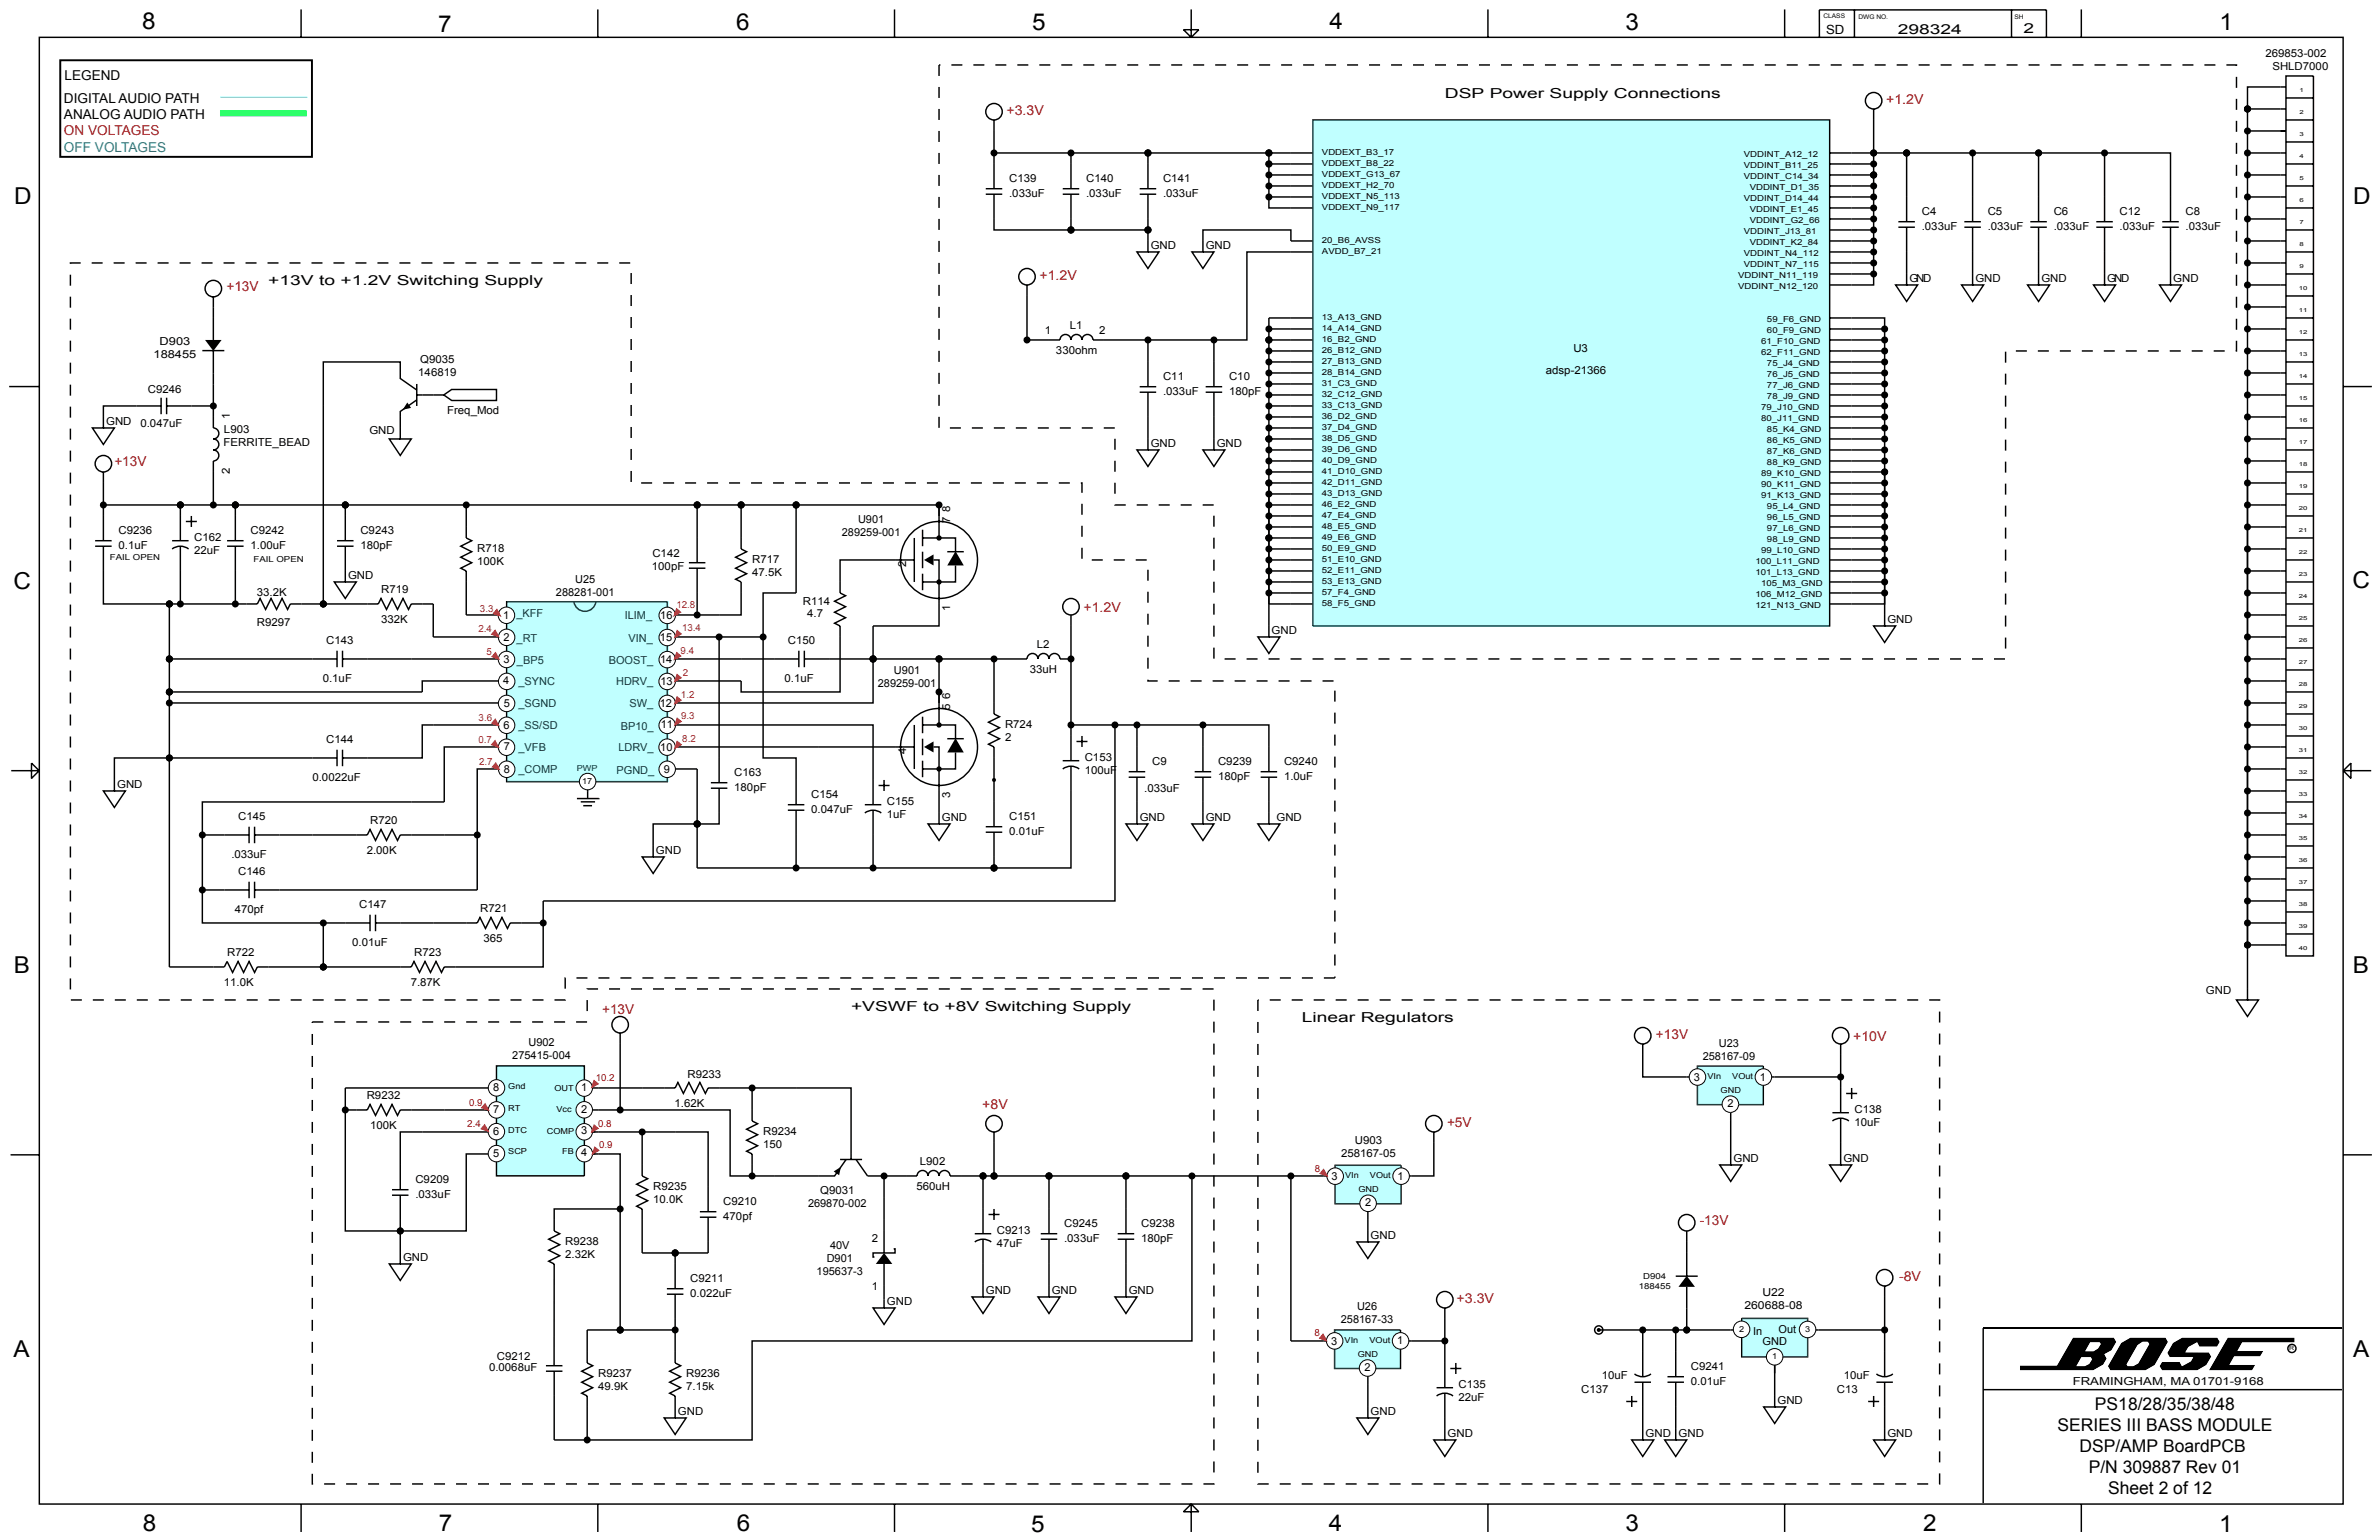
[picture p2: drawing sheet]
<svg xmlns="http://www.w3.org/2000/svg" width="432mm" height="279mm" viewBox="0 0 432 279" stroke-linecap="round" stroke-linejoin="round" font-family="sans-serif">
<defs><g id="words">
<g font-size="4.2">
<text x="25.8" y="5.3">8</text>
<text x="79.5" y="5.8">7</text>
<text x="133.6" y="5.4">6</text>
<text x="187.4" y="5.5">5</text>
<text x="241.3" y="5.3">4</text>
<text x="295" y="5.4">3</text>
<text x="402.9" y="5.5">1</text>
<text x="2.6" y="37">D</text>
<text x="427.1" y="37.1">D</text>
<text x="2.4" y="106.9">C</text>
<text x="427" y="106.8">C</text>
<text x="2.5" y="176.6">B</text>
<text x="427.1" y="176.6">B</text>
<text x="2.4" y="246.1">A</text>
<text x="427.1" y="246.1">A</text>
<text x="25.9" y="277.8">8</text>
<text x="79.7" y="277.7">7</text>
<text x="133.7" y="277.8">6</text>
<text x="187.1" y="277.9">5</text>
<text x="241.2" y="277.8">4</text>
<text x="295.1" y="277.7">3</text>
<text x="349.1" y="277.8">2</text>
<text x="402.8" y="277.9">1</text>
</g>
<g font-size="3.2">
<text x="380.3" y="255.9">PS18/28/35/38/48</text>
<text x="373.5" y="259.7">SERIES III BASS MODULE</text>
<text x="377.4" y="263.5">DSP/AMP BoardPCB</text>
<text x="379.1" y="267.3">P/N 309887 Rev 01</text>
<text x="382.6" y="271.1">Sheet 2 of 12</text>
</g>
<g font-size="2.5">
<text x="344.5" y="6.1">298324</text>
<text x="367.3" y="6">2</text>
<text x="11.7" y="14.5">LEGEND</text>
<text x="262.2" y="17.8">DSP Power Supply Connections</text>
<text x="11.6" y="18.6">DIGITAL AUDIO PATH</text>
<text x="11.6" y="21.6">ANALOG AUDIO PATH</text>
<text x="48.7" y="51.7">+13V to +1.2V Switching Supply</text>
<text x="154.5" y="183.4">+VSWF to +8V Switching Supply</text>
<text x="236.3" y="185.4">Linear Regulators</text>
</g>
<g font-size="2.5" fill="#f00">
<text x="182.7" y="20.8">+3.3V</text>
<text x="342.3" y="18.8">+1.2V</text>
<text x="11.6" y="24.5">ON VOLTAGES</text>
<text x="41.1" y="52.7">+13V</text>
<text x="188.7" y="50.7">+1.2V</text>
<text x="20.8" y="84.5">+13V</text>
<text x="196.7" y="111">+1.2V</text>
<text x="109.3" y="183.9">+13V</text>
<text x="300.6" y="188.6">+13V</text>
<text x="336.4" y="188.8">+10V</text>
<text x="178.3" y="201.3">+8V</text>
<text x="262.6" y="204.4">+5V</text>
<text x="308.5" y="222.2">-13V</text>
<text x="344.7" y="232.3">-8V</text>
<text x="264.4" y="236.4">+3.3V</text>
</g>
<text font-size="2.5" fill="#03f" x="11.6" y="27.5">OFF VOLTAGES</text>
<text font-size="2.3" x="331.4" y="6.2">SD</text>
<g font-size="2">
<text x="411.2" y="10.3">269853-002</text>
<text x="412.4" y="12.8">SHLD7000</text>
<text x="183.2" y="35.7">.033uF</text>
<text x="183.2" y="33">C139</text>
<text x="197.1" y="33">C140</text>
<text x="197.1" y="35.7">.033uF</text>
<text x="211.1" y="33">C141</text>
<text x="211.1" y="35.7">.033uF</text>
<text x="348.8" y="39">C4</text>
<text x="348.8" y="41.7">.033uF</text>
<text x="360.8" y="39">C5</text>
<text x="360.8" y="41.7">.033uF</text>
<text x="372.8" y="39">C6</text>
<text x="372.8" y="41.7">.033uF</text>
<text x="384.7" y="39">C12</text>
<text x="384.7" y="41.7">.033uF</text>
<text x="396.7" y="39">C8</text>
<text x="396.7" y="41.7">.033uF</text>
<text x="208.9" y="45.2">GND</text>
<text x="218.8" y="45.2">GND</text>
<text x="346.6" y="51.2">GND</text>
<text x="358.5" y="51.2">GND</text>
<text x="370.5" y="51.2">GND</text>
<text x="382.5" y="51.2">GND</text>
<text x="394.5" y="51.2">GND</text>
<text x="194.2" y="59.7">L1</text>
<text x="27.9" y="65">188455</text>
<text x="29" y="62.6">D903</text>
<text x="76.3" y="65.8">Q9035</text>
<text x="189.6" y="60.7">1</text>
<text x="191.7" y="64.2">330ohm</text>
<text x="199.5" y="60.7">2</text>
<text x="285.6" y="63.9">U3</text>
<text x="26.8" y="71.2">C9246</text>
<text x="75.9" y="68.2">146819</text>
<text x="211.1" y="68.9">C11</text>
<text x="211.1" y="71.7">.033uF</text>
<text x="223.1" y="68.9">C10</text>
<text x="223.1" y="71.7">180pF</text>
<text x="280.6" y="67.9">adsp-21366</text>
<text x="19.3" y="77.1">GND</text>
<text x="25.5" y="77.5">0.047uF</text>
<text x="41.7" y="76.1" transform="rotate(-90 41.7 76.1)">1</text>
<text x="81.2" y="75.2">Freq_Mod</text>
<text x="40.6" y="81">FERRITE_BEAD</text>
<text x="40.7" y="78.6">L903</text>
<text x="67" y="78.8">GND</text>
<text x="208.9" y="81.1">GND</text>
<text x="220.8" y="81.1">GND</text>
<text x="41.7" y="86.1" transform="rotate(-90 41.7 86.1)">2</text>
<text x="155.7" y="94.9">U901</text>
<text x="172.4" y="94.8" transform="rotate(-90 172.4 94.8)">7</text>
<text x="172.4" y="92.9" transform="rotate(-90 172.4 92.9)">8</text>
<text x="21.5" y="99.6">0.1uF</text>
<text x="21.5" y="96.9">C9236</text>
<text x="35.2" y="100.6">22uF</text>
<text x="35.2" y="98.1">C162</text>
<text x="45.5" y="99.6">1.00uF</text>
<text x="45.5" y="96.9">C9242</text>
<text x="65.4" y="96.9">C9243</text>
<text x="65.4" y="99.6">180pF</text>
<text x="86.6" y="100.1">R718</text>
<text x="118.4" y="101.1">C142</text>
<text x="152.8" y="97.3">289259-001</text>
<text x="63.2" y="105.1">GND</text>
<text x="69.2" y="107.6">R719</text>
<text x="86.6" y="102.6">100K</text>
<text x="104.4" y="105.7">U25</text>
<text x="118.3" y="103.5">100pF</text>
<text x="136.5" y="104.6">47.5K</text>
<text x="136.5" y="102.1">R717</text>
<text x="164.5" y="102.8" transform="rotate(-90 164.5 102.8)">2</text>
<text x="46.6" y="108.1">33.2K</text>
<text x="46.6" y="113.6">R9297</text>
<text x="69.2" y="113.1">332K</text>
<text x="91.3" y="112.4">1</text>
<text x="93.7" y="112">_KFF</text>
<text x="100.9" y="108.1">288281-001</text>
<text x="113.4" y="112.4">ILIM_</text>
<text x="119.9" y="112.3">16</text>
<text x="145.7" y="109.8">R114</text>
<text x="146.5" y="112">4.7</text>
<text x="172.4" y="110.8" transform="rotate(-90 172.4 110.8)">1</text>
<text x="342.6" y="113.1">GND</text>
<text x="59.2" y="116.8">C143</text>
<text x="91.4" y="116.3">2</text>
<text x="93.8" y="116.4">_RT</text>
<text x="114.1" y="116.4">VIN_ 15</text>
<text x="143" y="116.8">C150</text>
<text x="188.2" y="117.6">L2</text>
<text x="230.8" y="115.1">GND</text>
<text x="58.6" y="123.8">0.1uF</text>
<text x="91.3" y="124.2">4</text>
<text x="91.4" y="120.3">3</text>
<text x="93.8" y="120.4">_BP5</text>
<text x="94.1" y="124.2">_SYNC</text>
<text x="110.5" y="120.4">BOOST_ 14</text>
<text x="111.8" y="124.3">HDRV_ 13</text>
<text x="142.4" y="123.8">0.1uF</text>
<text x="159.3" y="124.6">289259-001</text>
<text x="162.3" y="122.2">U901</text>
<text x="186.9" y="122.1">33uH</text>
<text x="91.4" y="128.3">5</text>
<text x="94.1" y="128.4">_SGND</text>
<text x="114.2" y="128.3">SW_ 12</text>
<text x="172.4" y="128.7" transform="rotate(-90 172.4 128.7)">5</text>
<text x="172.4" y="126.8" transform="rotate(-90 172.4 126.8)">6</text>
<text x="59.2" y="134.8">C144</text>
<text x="91.4" y="132.3">6</text>
<text x="91.5" y="136.1">7</text>
<text x="94.1" y="132.3">_SS/SD</text>
<text x="94.1" y="136.3">_VFB</text>
<text x="112.2" y="136.3">LDRV_ 10</text>
<text x="112.7" y="132.5">BP10_ 11</text>
<text x="164.5" y="136.7" transform="rotate(-90 164.5 136.7)">4</text>
<text x="182.4" y="134.5">2</text>
<text x="182.4" y="132">R724</text>
<text x="21.3" y="143">GND</text>
<text x="56.7" y="141.8">0.0022uF</text>
<text x="91.5" y="140.2">8</text>
<text x="94.1" y="140.3">_COMP</text>
<text x="111.9" y="140.3">PGND_</text>
<text x="120.5" y="140.3">9</text>
<text x="133.3" y="143.5">180pF</text>
<text x="133.3" y="140.8">C163</text>
<text x="196.9" y="138">C153</text>
<text x="196.9" y="140.5">100uF</text>
<text x="207.7" y="143.7">.033uF</text>
<text x="209.1" y="138.8">C9</text>
<text x="221.1" y="138.8">C9239</text>
<text x="221.1" y="141.5">180pF</text>
<text x="233.1" y="138.8">C9240</text>
<text x="233.1" y="141.5">1.0uF</text>
<text x="43.2" y="148.7">C145</text>
<text x="67.2" y="149.5">R720</text>
<text x="147.2" y="144.8">C154</text>
<text x="147.2" y="147.5">0.047uF</text>
<text x="161" y="148.5">1uF</text>
<text x="161" y="146">C155</text>
<text x="170.9" y="149">GND</text>
<text x="172.4" y="144.7" transform="rotate(-90 172.4 144.7)">3</text>
<text x="183.2" y="148.7">C151</text>
<text x="206.9" y="149">GND</text>
<text x="218.8" y="149">GND</text>
<text x="231.7" y="149">GND</text>
<text x="42" y="155.7">.033uF</text>
<text x="66.6" y="155">2.00K</text>
<text x="119.1" y="155">GND</text>
<text x="183.2" y="151.5">0.01uF</text>
<text x="43.2" y="158.7">C146</text>
<text x="42.6" y="165.7">470pf</text>
<text x="65.2" y="164.7">C147</text>
<text x="87.1" y="165.5">R721</text>
<text x="41.2" y="173.4">R722</text>
<text x="63.9" y="171.7">0.01uF</text>
<text x="75.2" y="173.4">R723</text>
<text x="87.8" y="170.9">365</text>
<text x="40.6" y="178.9">11.0K</text>
<text x="74.5" y="178.9">7.87K</text>
<text x="400.4" y="180.4">GND</text>
<text x="95.9" y="189.8">U902</text>
<text x="312" y="189.9">U23</text>
<text x="93" y="192.2">275415-004</text>
<text x="105.5" y="197.9">1</text>
<text x="124.8" y="195.5">R9233</text>
<text x="307.4" y="196.1">3</text>
<text x="309" y="192.3">258167-09</text>
<text x="319.4" y="196.1">1</text>
<text x="66.6" y="199.4">R9232</text>
<text x="89.5" y="202">7</text>
<text x="89.5" y="198">8</text>
<text x="105.5" y="201.8">2</text>
<text x="122.4" y="200.9">1.62K</text>
<text x="313.5" y="200.9">2</text>
<text x="336.6" y="201.9">C138</text>
<text x="67.2" y="204.9">100K</text>
<text x="89.5" y="210">5</text>
<text x="89.5" y="206">6</text>
<text x="105.5" y="205.8">3</text>
<text x="105.5" y="209.8">4</text>
<text x="138.5" y="208.4">150</text>
<text x="138.5" y="205.9">R9234</text>
<text x="243.4" y="210">258167-05</text>
<text x="245.9" y="207.6">U903</text>
<text x="336.6" y="204.4">10uF</text>
<text x="75.4" y="214.6">C9209</text>
<text x="118.6" y="215.8">R9235</text>
<text x="166.3" y="215.8">560uH</text>
<text x="167" y="211.4">L902</text>
<text x="241.7" y="214">3</text>
<text x="253.7" y="214">1</text>
<text x="314.6" y="210.9">GND</text>
<text x="334.6" y="210.9">GND</text>
<text x="75.4" y="217.3">.033uF</text>
<text x="118.6" y="218.3">10.0K</text>
<text x="131.3" y="218.6">C9210</text>
<text x="131.3" y="221.3">470pf</text>
<text x="146.7" y="218.9">269870-002</text>
<text x="148.9" y="216.5">Q9031</text>
<text x="247.8" y="218.9">2</text>
<text x="102.6" y="225.8">R9238</text>
<text x="150.7" y="226.6">40V</text>
<text x="158.3" y="225.3">2</text>
<text x="180.9" y="226.3">47uF</text>
<text x="180.9" y="223.8">C9213</text>
<text x="193.1" y="225.3">.033uF</text>
<text x="193.1" y="222.6">C9245</text>
<text x="207.1" y="225.3">180pF</text>
<text x="207.1" y="222.6">C9238</text>
<text x="248.8" y="224.8">GND</text>
<text x="73.2" y="228.8">GND</text>
<text x="102.6" y="228.3">2.32K</text>
<text x="125.3" y="232.6">C9211</text>
<text x="148.2" y="231.3">195637-3</text>
<text x="150" y="228.9">D901</text>
<text x="125.3" y="235.3">0.022uF</text>
<text x="158.3" y="234.1">1</text>
<text x="161" y="236.8">GND</text>
<text x="178.9" y="234.8">GND</text>
<text x="190.9" y="234.8">GND</text>
<text x="204.9" y="234.8">GND</text>
<text x="246.3" y="237.7">U26</text>
<text x="316.6" y="237.5">260688-08</text>
<text x="319.9" y="235.1">U22</text>
<text x="241.6" y="243.9">3</text>
<text x="243.4" y="240.1">258167-33</text>
<text x="253.6" y="243.9">1</text>
<text x="318.2" y="242.1">In</text>
<text x="319.9" y="244.1">GND</text>
<text x="322.8" y="241.8">Out</text>
<text x="88.8" y="248.7">0.0068uF</text>
<text x="90.2" y="246.7">C9212</text>
<text x="108.6" y="249.8">R9237</text>
<text x="124.5" y="249.8">R9236</text>
<text x="247.7" y="248.8">2</text>
<text x="264.7" y="251.8">C135</text>
<text x="290.7" y="250.3">10uF</text>
<text x="306.9" y="248.5">C9241</text>
<text x="306.9" y="251.3">0.01uF</text>
<text x="334.6" y="250.3">10uF</text>
<text x="376.2" y="251.3">FRAMINGHAM, MA 01701-9168</text>
<text x="108.6" y="252.3">49.9K</text>
<text x="123" y="256.8">GND</text>
<text x="124.5" y="252.3">7.15k</text>
<text x="248.8" y="256.8">GND</text>
<text x="264.7" y="254.3">22uF</text>
<text x="287" y="252.8">C137</text>
<text x="322.6" y="254.8">GND</text>
<text x="333.4" y="252.8">C13</text>
<text x="262.7" y="260.7">GND</text>
<text x="298.7" y="260.7">GND GND</text>
<text x="342.6" y="260.7">GND</text>
</g>
<g font-size="1.8" fill="#f03">
<text x="87.1" y="111">3.3</text>
<text x="122.8" y="110.2">12.8</text>
<text x="86.8" y="114.7">2.4</text>
<text x="88.3" y="118.8">5</text>
<text x="123.5" y="118.6">9.4</text>
<text x="123.8" y="114.5">13.4</text>
<text x="124" y="122.6">2</text>
<text x="86.9" y="130.9">3.6</text>
<text x="123.6" y="126.7">1.2</text>
<text x="123.6" y="130.5">9.3</text>
<text x="86.8" y="134.8">0.7</text>
<text x="123.8" y="134.6">8.2</text>
<text x="87" y="138.8">2.7</text>
</g>
<g font-size="1.8" fill="#f00">
<text x="108.1" y="196.1">10.2</text>
<text x="85.2" y="200.6">0.9</text>
<text x="84.8" y="204.5">2.4</text>
<text x="108.6" y="204.4">0.8</text>
<text x="108.7" y="208.3">0.9</text>
<text x="238.7" y="212.6">8</text>
<text x="238.6" y="242.4">8</text>
</g>
<g font-size="1.5">
<text x="239.9" y="28.1">VDDEXT_B3_17</text>
<text x="316.5" y="28.5">VDDINT_A12_12</text>
<text x="239.9" y="30.1">VDDEXT_B8_22</text>
<text x="239.9" y="34.1">VDDEXT_H2_70</text>
<text x="239.9" y="32.1">VDDEXT_G13_67</text>
<text x="316.5" y="30.5">VDDINT_B11_25</text>
<text x="316.5" y="32.4">VDDINT_C14_34</text>
<text x="317.6" y="34.4">VDDINT_D1_35</text>
<text x="239.9" y="36.1">VDDEXT_N5_113</text>
<text x="239.9" y="38.1">VDDEXT_N9_117</text>
<text x="316.5" y="36.4">VDDINT_D14_44</text>
<text x="317.6" y="40.4">VDDINT_G2_66</text>
<text x="317.6" y="38.4">VDDINT_E1_45</text>
<text x="239.9" y="46.1">AVDD_B7_21</text>
<text x="239.9" y="44.1">20_B6_AVSS</text>
<text x="316.5" y="42.4">VDDINT_J13_81</text>
<text x="316.5" y="46.4">VDDINT_N4_112</text>
<text x="317.6" y="44.4">VDDINT_K2_84</text>
<text x="315.5" y="50.4">VDDINT_N11_119</text>
<text x="315.5" y="52.4">VDDINT_N12_120</text>
<text x="316.5" y="48.4">VDDINT_N7_115</text>
<text x="239.9" y="58">13_A13_GND</text>
<text x="320.7" y="58.4">59_F6_GND</text>
<text x="239.9" y="60">14_A14_GND</text>
<text x="239.9" y="62">16_B2_GND</text>
<text x="239.9" y="64">26_B12_GND</text>
<text x="319.7" y="62.4">61_F10_GND</text>
<text x="319.7" y="64.4">62_F11_GND</text>
<text x="320.7" y="60.4">60_F9_GND</text>
<text x="239.9" y="68">28_B14_GND</text>
<text x="239.9" y="66">27_B13_GND</text>
<text x="239.9" y="70">31_C3_GND</text>
<text x="320.7" y="66.4">75_J4_GND</text>
<text x="320.7" y="68.4">76_J5_GND</text>
<text x="320.7" y="70.4">77_J6_GND</text>
<text x="239.9" y="72">32_C12_GND</text>
<text x="239.9" y="74">33_C13_GND</text>
<text x="239.9" y="78">37_D4_GND</text>
<text x="239.9" y="76">36_D2_GND</text>
<text x="319.7" y="74.4">79_J10_GND</text>
<text x="319.7" y="76.4">80_J11_GND</text>
<text x="320.7" y="72.4">78_J9_GND</text>
<text x="239.9" y="84">40_D9_GND</text>
<text x="239.9" y="80">38_D5_GND</text>
<text x="239.9" y="82">39_D6_GND</text>
<text x="320.7" y="78.3">85_K4_GND</text>
<text x="320.7" y="80.3">86_K5_GND</text>
<text x="320.7" y="82.3">87_K6_GND</text>
<text x="239.9" y="86">41_D10_GND</text>
<text x="239.9" y="88">42_D11_GND</text>
<text x="239.9" y="90">43_D13_GND</text>
<text x="319.7" y="86.3">89_K10_GND</text>
<text x="319.7" y="88.3">90_K11_GND</text>
<text x="320.7" y="84.3">88_K9_GND</text>
<text x="239.9" y="92">46_E2_GND</text>
<text x="239.9" y="96">48_E5_GND</text>
<text x="239.9" y="94">47_E4_GND</text>
<text x="319.7" y="90.3">91_K13_GND</text>
<text x="320.7" y="94.3">96_L5_GND</text>
<text x="320.7" y="92.3">95_L4_GND</text>
<text x="20" y="101.7">FAIL OPEN</text>
<text x="46" y="102">FAIL OPEN</text>
<text x="239.9" y="98">49_E6_GND</text>
<text x="239.9" y="101.9">51_E10_GND</text>
<text x="239.9" y="100">50_E9_GND</text>
<text x="319.7" y="100.3">99_L10_GND</text>
<text x="320.7" y="96.3">97_L6_GND</text>
<text x="320.7" y="98.3">98_L9_GND</text>
<text x="239.9" y="105.9">53_E13_GND</text>
<text x="239.9" y="107.9">57_F4_GND</text>
<text x="239.9" y="103.9">52_E11_GND</text>
<text x="318.6" y="102.3">100_L11_GND</text>
<text x="318.6" y="104.3">101_L13_GND</text>
<text x="319.7" y="106.3">105_M3_GND</text>
<text x="239.9" y="109.9">58_F5_GND</text>
<text x="318.6" y="108.3">106_M12_GND</text>
<text x="318.6" y="110.3">121_N13_GND</text>
<text x="104.7" y="139.9">PWP</text>
<text x="105.6" y="142.3">17</text>
<text x="92.3" y="197.5">Gnd</text>
<text x="100.7" y="197.9">OUT</text>
<text x="309.9" y="195.8">VIn</text>
<text x="314.4" y="195.8">VOut</text>
<text x="92.3" y="201.5">RT</text>
<text x="101" y="201.8">Vcc</text>
<text x="312.3" y="198.3">GND</text>
<text x="92.3" y="205.5">DTC</text>
<text x="92.3" y="209.5">SCP</text>
<text x="99.3" y="205.8">COMP</text>
<text x="102.1" y="209.5">FB</text>
<text x="244.2" y="213.8">VIn</text>
<text x="248.7" y="213.8">VOut</text>
<text x="246.5" y="216.3">GND</text>
<text x="297.4" y="233.9">188455</text>
<text x="298.3" y="232.1">D904</text>
<text x="244.1" y="243.7">VIn</text>
<text x="248.6" y="243.6">VOut</text>
<text x="315.7" y="241.6">2</text>
<text x="327.6" y="241.6">3</text>
<text x="246.5" y="246.2">GND</text>
<text x="321.6" y="246.6">1</text>
</g>
<g font-size="1.2">
<text x="331" y="3.3">CLASS</text>
<text x="337.3" y="3.4">DWG NO.</text>
<text x="365.6" y="3.4">SH</text>
</g>
<text font-size="1.1" x="415.5" y="245">R</text>
<g font-size="1">
<text x="417.4" y="16.8">1</text>
<text x="417.4" y="20.8">2</text>
<text x="417.4" y="24.8">3</text>
<text x="417.4" y="28.8">4</text>
<text x="417.4" y="32.7">5</text>
<text x="417.4" y="36.7">6</text>
<text x="417.4" y="40.7">7</text>
<text x="417.4" y="44.7">8</text>
<text x="417.3" y="52.7">10</text>
<text x="417.4" y="48.7">9</text>
<text x="417.3" y="56.7">11</text>
<text x="417.3" y="60.7">12</text>
<text x="417.3" y="64.7">13</text>
<text x="417.3" y="68.7">14</text>
<text x="417.3" y="72.7">15</text>
<text x="417.3" y="76.6">16</text>
<text x="417.3" y="80.6">17</text>
<text x="417.3" y="84.6">18</text>
<text x="417.3" y="88.6">19</text>
<text x="417.3" y="92.6">20</text>
<text x="417.3" y="96.6">21</text>
<text x="417.3" y="100.6">22</text>
<text x="417.3" y="104.6">23</text>
<text x="417.3" y="108.6">24</text>
<text x="417.3" y="112.6">25</text>
<text x="417.3" y="116.6">26</text>
<text x="417.3" y="120.6">27</text>
<text x="417.3" y="124.5">28</text>
<text x="417.3" y="128.5">29</text>
<text x="417.3" y="132.5">30</text>
<text x="417.3" y="136.5">31</text>
<text x="417.3" y="140.5">32</text>
<text x="417.3" y="144.5">33</text>
<text x="417.3" y="148.5">34</text>
<text x="417.3" y="152.5">35</text>
<text x="417.3" y="156.5">36</text>
<text x="417.3" y="160.5">37</text>
<text x="417.3" y="164.5">38</text>
<text x="417.3" y="168.5">39</text>
<text x="417.3" y="172.4">40</text>
</g>
</g></defs>
<g fill="none" stroke="#000" stroke-width=".26">
<path d="M7.1 6.8h418.2v266.1h-418.2zM54.7 1.7v5.1M108.5 1.7v5.1M162.4 1.7v5.1M170.4 15.8v2M170.4 19.8v2M170.7 11.8h-.3v2M172.7 11.8h2M176.7 11.8h2M180.7 11.8h2M184.7 11.8h1.9M188.6 11.8h2"/>
<path d="M192.6 11.8h2M196.6 11.8h2M200.6 11.8h2M204.6 11.8h2M208.6 11.8h2M212.6 11.8h2M214.8 5.4h2.8l-1.4 1.4zM216.2 1.7v5.1M216.6 11.8h2M220.6 11.8h2M224.6 11.8h1.9M228.5 11.8h2"/>
<path d="M232.5 11.8h2M236.5 11.8h2M240.5 11.8h2M244.5 11.8h2M248.5 11.8h2M252.5 11.8h2M256.5 11.8h2M260.5 11.8h2M264.5 11.8h1.9M268.4 11.8h2M270.1 1.7v5.1M272.4 11.8h2"/>
<path d="M276.4 11.8h2M280.4 11.8h2M284.4 11.8h2M288.4 11.8h2M292.4 11.8h2M296.4 11.8h2M300.4 11.8h2M304.4 11.8h1.9M308.3 11.8h2M312.3 11.8h2M316.3 11.8h2M320.3 11.8h2"/>
<path d="M323.9 1.7v5.1M324.3 11.8h2M328.3 11.8h2M330.2 6.8v-5h41.2v5M332.3 11.8h2M336.3 11.8h2M336.6 1.8v5M340.1 19.8v8h29.9M340.3 11.8h2M344.3 11.8h1.9M348.2 11.8h2M352.2 11.8h2"/>
<path d="M356.2 11.8h2M360.2 11.8h2M364.2 11.8h2M365.1 1.8v5M368.2 11.8h2M372.2 11.8h2M376.2 11.8h2M377.8 1.7v5.1M380.2 11.8h2M384.2 11.8h1.9M388.1 11.8h2M392.1 11.8h2"/>
<path d="M396.1 11.8h2M400.1 11.8h2M404.1 11.8h1.8v.1M405.9 13.9v2M405.9 17.9v2M407.9 19.8v161.6h-2l2 3 2-3h-2M407.9 19.8h7M414.9 13.8h5v159.6h-5zM414.9 15.8h-7v4M414.9 17.8h5M170.4 23.8v2M170.4 27.7v2"/>
<path d="M170.4 31.7v2M170.4 35.7v2M170.4 39.7v2M178.9 35.2h3M178.9 34.2h3M180.4 27.8h14v6.4M180.4 35.2v6.5h14M180.4 21.8v12.4M192.9 35.2h3M192.9 34.2h3M194.4 27.8h43.9M194.4 35.2v6.5"/>
<path d="M206.9 35.2h3M206.9 34.2h3M208.4 35.2v10.5h-2l2 3 2-3h-2M208.4 27.8v6.4M230.3 31.7v6h8M230.3 27.8v3.9M230.3 29.7h8M230.3 31.7h8M230.3 33.7h8M230.3 35.7h8M238.3 21.8h93.8v91.8h-93.8zM332.1 27.8h8v1.9"/>
<path d="M332.1 29.7h8v2M332.1 33.7h8v2M332.1 35.7h8v2M332.1 37.7h8v2M332.1 39.7h8v2M332.1 31.7h8M340.1 31.7v2M346.1 27.8v12.4M358 27.8v12.4M370 27.8h24v12.4M370 27.8v12.4M382 27.8v12.4"/>
<path d="M405.9 21.9v2M405.9 25.9v2M405.9 29.9v2M405.9 33.9v2M405.9 37.9v2M407.9 27.8h7M407.9 31.7h7M407.9 35.7h7M407.9 39.7h7M407.9 23.8h7M414.9 29.7h5M414.9 33.7h5"/>
<path d="M414.9 37.7h5M414.9 21.8h5M414.9 25.8h5M12.8 49.8v2M12.8 53.8v2M12.8 57.8v2M14.6 47.7h-1.8v.1M16.6 47.7h2M20.6 47.7h2M24.6 47.7h2M28.6 47.7h2M32.6 47.7h2"/>
<path d="M36.6 47.7h2M38.7 53.9v7.8M40.6 47.7h2M44.6 47.7h2M48.6 47.7h2M52.5 47.7h2M56.5 47.7h2M60.5 47.7h2M64.5 47.7h2M68.5 47.7h2M72.5 47.7h2M76.5 47.7h2"/>
<path d="M80.5 47.7h2M84.5 47.7h2M88.5 47.7h2M92.4 47.7h2M96.4 47.7h2M100.4 47.7h2M104.4 47.7h2M108.4 47.7h2M112.4 47.7h2M114.6 49.5v2M114.6 53.5v2M114.6 57.5v2"/>
<path d="M170.4 43.7v2M170.4 47.7v2M170.4 51.7v2M170.4 55.7v2M170.4 59.7v2M186.4 51.7v10h6a1 1 0 0 1 1-1 1 1 0 0 1 1 1 1 1 0 0 1 1-1 1 1 0 0 1 1 1 1 1 0 0 1 1-1 1 1 0 0 1 1 1h10M194.4 41.7h14M238.3 43.7h-4v-2h-16v4h-2l2 3 2-3h-2M238.3 45.7h-12v16h-17.9v8.5M238.3 59.7h-8v2M238.3 57.7h-8v2M332.1 57.7h10v51.9h-10"/>
<path d="M332.1 41.7h8v2M332.1 43.7h8v2M332.1 45.7h8v2M332.1 47.7h8v2M332.1 49.7h8v2h-8M332.1 59.7h10M344.6 41.2h3M344.6 40.2h3M346.1 41.2v10.5h-2l2 3 2-3h-2M356.5 41.2h3M356.5 40.2h3M358 41.2v10.5h-2l2 3 2-3h-2"/>
<path d="M368.5 41.2h3M368.5 40.2h3M370 41.2v10.5h-2l2 3 2-3h-2M380.5 41.2h3M380.5 40.2h3M382 41.2v10.5h-2l2 3 2-3h-2M392.5 41.2h3M392.5 40.2h3M394 41.2v10.5h-2l2 3 2-3h-2M405.9 41.9v2M405.9 45.9v2M405.9 49.9v1.9"/>
<path d="M405.9 53.8v2M405.9 57.8v2M407.9 59.7h7M407.9 43.7h7M407.9 47.7h7M407.9 51.7h7M407.9 55.7h7M414.9 57.7h5M414.9 45.7h5M414.9 41.7h5M414.9 49.7h5M414.9 53.7h5"/>
<path d="M1.7 70.1h5.4M12.8 61.8v2M12.8 65.8v2M12.8 69.8v2M12.8 73.8v2M12.8 77.8v2M29.2 73.7h-10.4v3.9h-2l2 3 2-3h-2M29.2 72.2v3M30.2 73.7h8.5M30.2 72.2v3M36.7 63.6h4M38.7 63.7v13.9a1 1 0 0 1 1 1 1 1 0 0 1-1 1 1 1 0 0 1 1 1 1 1 0 0 1-1 1 1 1 0 0 1 1 1 1 1 0 0 1-1 1v8"/>
<path d="M75.6 71.7h4.9l1.5-1h8.1v2h-8.1l-1.5-1M75.6 72.6l-3 2.1v4.9h2l-2 3-1.9-3h1.9M75.6 70.8l-3-2.1v-3h-13.9v43.9M75.6 69.7v4M114.6 61.5v2M114.6 65.5v2M114.6 69.5v2M114.6 73.5v2M114.6 77.5v2M170.4 63.7v2M170.4 67.6v2M170.4 71.6v2"/>
<path d="M170.4 75.6v2M172.4 77.6h2M176.4 77.6h2M180.4 77.6h2M184.4 77.6h2M188.4 77.6h2M192.4 77.6h2M196.4 77.6h1.9M200.3 77.6h2M202.4 79.6v2M206.9 71.2h3M206.9 70.2h3"/>
<path d="M208.4 71.2v10.4h-2l2 3 2-3h-2M218.8 71.2h3M218.8 70.2h3M220.3 71.2v10.4h-2l2 3 2-3h-2M220.3 61.7v8.5M230.3 79.6v36h-2l2 3 2-3h-2M230.3 61.7v2M230.3 61.7h8M230.3 79.6h8M238.3 77.6h-8v2M238.3 75.6h-8v2M238.3 73.7h-8v1.9"/>
<path d="M238.3 71.7h-8v2M238.3 69.7h-8v2M238.3 67.7h-8v2M238.3 65.7h-8v2M238.3 63.7h-8v2M332.1 61.7h10M332.1 63.7h10M332.1 65.7h10M332.1 67.7h10M332.1 69.7h10M332.1 71.7h10M332.1 73.7h10"/>
<path d="M332.1 75.6h10M332.1 77.6h10M332.1 79.6h10M364 63.8v2M364 67.8v2M364 71.8v2M364 75.8v2M364 79.8v2M365.9 63.7h2M369.9 63.7h2M373.9 63.7h2M377.9 63.7h2"/>
<path d="M381.9 63.7h1.9M385.8 63.7h2M389.8 63.7h2M393.8 63.7h2M397.8 63.7h2M401.8 63.7h2M405.9 61.8v1.9h-.1M407.9 63.7h7M407.9 67.7h7M407.9 71.7h7M407.9 75.6h7M407.9 79.6h7"/>
<path d="M414.9 61.7h5M414.9 65.7h5M414.9 69.7h5M414.9 73.7h5M414.9 77.6h5M425.3 70.1h5.2M12.8 81.8v2M12.8 85.7v2M12.8 89.7v2M12.8 93.7v2M12.8 97.7v2M17.3 98.1h3"/>
<path d="M17.3 99.1h3M18.8 99.1v10.5h11.9M18.8 91.6h43.9M18.8 85.6v12.5M31.2 99.6a2.5 2.5 0 0 1 3 0M31.2 98.1h3M32.7 91.6v6.5M32.7 99.1v10.5M33.7 94.6h2M34.7 93.6v2M41.2 98.1h3M41.2 99.1h3"/>
<path d="M42.7 91.6v6.5M42.7 99.1v10.5M61.2 98.1h3M61.2 99.1h3M62.7 91.6h21.9v6l1 .5-2 1 2 1-2 1 2 1-2 1 1 .5v8h7.3M62.7 99.1v6.5h-2l2 3 2-3h-2M62.7 91.6v6.5M84.6 91.6h85.8v6M114.6 81.5v2M114.6 85.4v2M116.4 87.6h2M120.4 87.6h2"/>
<path d="M124.4 87.6h1.9M126.5 91.6v10.5M128.3 87.6h2M132.3 87.6h2M134.5 91.6v8l1 .5-2 1 2 1-2 1 2 1-2 1 1 .5v6h-8M136.3 87.6h2M140.3 87.6h2M144.3 87.6h2M144.5 91.6v16h-6v8M148.3 87.6h2M152.3 87.6h2M156.3 87.6h2"/>
<path d="M160.3 87.6h2M164.3 87.6h1.9M165.9 97.6v8M167.4 97.6h6v2.5M167.4 96.1v3M168.2 87.6h2M172.2 87.6h2M176.2 87.6h2M180.2 87.6h2M184.2 87.6h2M188.2 87.6h2M192.2 87.6h2"/>
<path d="M196.2 87.6h.2v1.8M196.4 91.4v2M196.4 95.4v2M196.4 99.4v2M202.4 91.6h1.9M202.4 83.6v2M202.4 87.6v2M206.3 91.6h2M210.3 91.6h2M214.3 91.6h2M218.3 91.6h2M220.3 93.6v2"/>
<path d="M220.3 97.6v1.9M230.3 99.6v2h8M230.3 81.6h8M230.3 83.6h8M230.3 85.6h8M230.3 87.6h8M230.3 89.6h8M230.3 91.6h8M230.3 93.6h8M230.3 95.6h8M238.3 97.6h-8v2h8M332.1 85.6h10v28h-2l2 3 2-3h-2"/>
<path d="M332.1 81.6h10M332.1 83.6h10M332.1 87.6h10M332.1 89.6h10M332.1 91.6h10M332.1 93.6h10M332.1 95.6h10M332.1 97.6h10M332.1 99.6h10M364 83.8v1.9M364 87.7v2M364 91.7v2"/>
<path d="M364 95.7v2M364 99.7v2M407.9 83.6h7M407.9 87.6h7M407.9 91.6h7M407.9 95.6h7M407.9 99.6h7M414.9 81.6h5M414.9 85.6h5M414.9 89.6h5M414.9 93.6h5M414.9 97.6h5"/>
<path d="M12.8 101.7v2M12.8 105.7v2M12.8 109.7v2M12.8 113.7v2M12.8 117.7v2M30.7 109.6h16l.5-1 1 2 1-2 1 2 1-2 1 2 .5-1h16l.5-1 1 2 1-2 1 2 .9-2 1 2 .5-1h4v6h13.3M30.7 119.6h30.5M30.7 109.6v15.9M61.2 118.1v3M62.2 119.6h29.7M62.2 118.1v3M90.7 111.7h1.3"/>
<path d="M90.7 115.6h1.3M90.7 119.6h1.3M92 109.2h29.1v32.6h-29.1zM104.2 109.2a2.01 2.01 0 0 0 2 1.7 2.01 2.01 0 0 0 2-1.7M121 115.6h17.5v21.9h6v8.5M121 119.6h24M121.1 111.7h1.5M121.1 115.6h1.5M121.1 119.6h1.5M125 103.1h3M125 102.1h3M126.5 103.1v8.5h-5.5"/>
<path d="M130.5 115.6v26.4M145 118.1v3M146 119.6h34.4M146 118.1v3M165.9 101.6h-13.4v6l1 .5-2 1 2 1-2 1 2 1-2 1 1 .5v11.9h-18v-2h-13.5M167.4 100.1v3M167.4 104.1v3M169.4 101.6h1v12h-11.9v13.9h-37.5M170.4 119.6v11.9M171.9 100.1h3M173.4 102.6v3h-6M194.4 119.6h-2a1 1 0 0 0-1-1 1 1 0 0 0-1 1 1 1 0 0 0-1-1 1 1 0 0 0-1 1 1 1 0 0 0-1-1 1 1 0 0 0-1 1h-6v9.9l1 .5-2 1 2 1-2 1 2 1-2 1 1 .5v14.5"/>
<path d="M194.4 111.6v26.4M198.2 101.6h2M202.2 101.6h1.9M206.1 101.6h2M208.4 103.4v2M208.4 107.4v2M208.4 111.3v2M208.4 115.3v2M208.4 119.3v2M220.3 101.5v2M220.3 105.5v2M220.3 109.5v2"/>
<path d="M220.3 113.5v2M220.3 117.5v2M222.3 119.6h2M226.3 119.6h2M230.3 119.6h1.9M230.3 101.6v2h8M230.3 103.6v2h8M230.3 105.6v2h8M230.3 109.6h8M234.2 119.6h2M238.2 119.6h2M242.2 119.6h2"/>
<path d="M246.2 119.6h2M250.2 119.6h2M254.2 119.6h2M258.2 119.6h2M262.2 119.6h2M266.2 119.6h2M270.2 119.6h1.9M274.1 119.6h2M278.1 119.6h2M282.1 119.6h2M286.1 119.6h2M290.1 119.6h2"/>
<path d="M294.1 119.6h2M298.1 119.6h2M302.1 119.6h2M306.1 119.6h2M310.1 119.6h1.9M314 119.6h2M318 119.6h2M322 119.6h2M326 119.6h2M330 119.6h2M332.1 101.6h10M332.1 103.6h10"/>
<path d="M332.1 105.6h10M332.1 107.6h10M334 119.6h2M338 119.6h2M342 119.6h2M346 119.6h2M350 119.6h1.9M353.9 119.6h2M357.9 119.6h2M361.9 119.6h2M364 103.7v2M364 107.7v2"/>
<path d="M364 111.7v2M364 115.7v2M407.9 103.6h7M407.9 107.6h7M407.9 111.6h7M407.9 115.6h7M407.9 119.6h7M414.9 101.6h5M414.9 105.6h5M414.9 109.6h5M414.9 117.6h5M414.9 113.6h5"/>
<path d="M2 139.8h5.1M5.7 138.4l1.4 1.4-1.4 1.4zM12.8 121.7v2M12.8 125.6v2M12.8 129.6v2M12.8 133.6v2M12.8 137.6v2M30.7 125.5v2h61.2M30.7 127.5v10h30.5M61.2 136v3M62.2 136v3M90.7 123.6h1.3"/>
<path d="M90.7 127.6h1.3M90.7 131.6h1.3M90.7 135.6h1.3M90.7 139.6h1.3M91.9 131.5h-15.3v6h-14.4M91.9 135.5h-11.3v10h-43.9v6h8.5M91.9 123.5h-15.3v2h-45.9M91.9 139.5h-5.3v12M121 131.5h37.5v14.5M121 139.5h5.5v18h18v-10.5M121 135.5h44.9M121.1 123.6h1.5"/>
<path d="M121.1 127.6h1.5M121.1 131.6h1.5M121.1 135.6h1.5M121.1 139.6h1.5M165.9 131.5v8M167.4 131.5h6v2.5M167.4 130v3M167.4 134v3M167.4 138v3M169.4 135.5h1v14h-2l2 3 2-3h-2M171.9 134h3M173.4 136.5v3h-6"/>
<path d="M192.9 139.5a2.5 2.5 0 0 1 3 0M192.9 138h3M194.4 139v18.5h-14M194.4 131.5h12M195.4 134.5h2M196.4 133.5v2M202.4 131.5v32h-103.8v4M208.4 123.3v.2h1.7M212.1 123.5h2M216.1 123.5h2M218.3 131.5h12v8.5M220.1 123.5h2"/>
<path d="M224.1 123.5h2M228.1 123.5h2M232.1 123.5h2M236.1 123.5h2M240 123.5h2M242.3 125.3v2M242.3 129.3v2M242.3 133.3v2M242.3 137.3v2M407.9 123.5h7M407.9 127.5h7M407.9 131.5h7"/>
<path d="M407.9 135.5h7M407.9 139.5h7M414.9 137.5h5M414.9 133.5h5M414.9 129.5h5M414.9 125.5h5M414.9 121.6h5M425.3 139.8h5.1M425.3 139.8l1.4-1.4v2.8zM12.8 141.6v2M12.8 145.6v2M12.8 149.6v2"/>
<path d="M12.8 153.6v2M12.8 157.6v2M20.8 143.5h2l-2 3-2-3h2v-6h9.9v37.9h10l.5-1 1 2 1-2 1 2 1-2 1 2 .5-1h27.9l.5-1 1 2 1-2 1 2 1-2 1 2 .5-1h18v-7.9h-6l-.5 1-1-2-1 2-1-2-1 2-1-2-.5 1h-18.4M36.7 151.5v10h8.5M45.2 150v3M45.2 160v3M46.2 151.5h20.5l.5-1 1 2 1-2 1 2 1-2 1 2 .4-1h14M46.2 150v3M46.2 160v3M86.6 151.5v10h-40.4M105.4 145.5h2.6M105.9 146.2h1.6"/>
<path d="M106.7 141.8v3.1M108.7 144.8l-4 .1M129 143h3M129 142h3M130.5 143v6.5h-11.9v6h-2l2 3 1.9-3h-1.9M143 146h3M143 147h3M157 147.5a2.49 2.49 0 0 1 3 0M157 146h3M158.5 147v10.5h-14M158.5 157.5h21.9M159.5 142.5h2"/>
<path d="M160.5 141.5v2M178.9 151h3M178.9 150h3M180.4 151v6.5M204.9 141h3M204.9 140h3M206.4 141v8.5h-2l2 3 2-3h-2M206.4 140v-8.5h11.9v8.5M216.8 141h3M216.8 140h3M218.3 141v8.5h-2l2 3 2-3h-2M228.8 141h3"/>
<path d="M228.8 140h3M230.3 141v8.5h-2l2 3 2-3h-2M242.3 141.3v2M242.3 145.2v2M242.3 149.2v2M242.3 153.2v2M242.3 157.2v2M407.9 143.5h7M407.9 147.5h7M407.9 151.5h7M407.9 155.5h7M407.9 159.5h7"/>
<path d="M414.9 157.5h5M414.9 153.5h5M414.9 149.5h5M414.9 145.5h5M414.9 141.5h5M12.8 161.6v2M12.8 165.5v2M12.8 169.5v2M12.8 173.5v2M12.8 177.5v2M36.7 161.5v6h30.5M58.7 167.5v7.9"/>
<path d="M67.2 166v2.9M68.2 166v2.9M102.6 177.4v2M104.6 177.4h2M108.6 179.4h-2M108.6 177.4h2M110.5 179.4h2M112.6 177.4h2M114.5 179.4h2M116.6 177.4h2M118.5 179.4h2M120.6 177.4h2"/>
<path d="M122.5 179.4h2M124.6 177.4h2M126.5 179.4h2M128.6 177.4h2M130.5 179.4h2M132.6 177.4h2M134.5 179.4h2M136.6 177.4h1.9M138.5 179.4h2M140.5 177.4h2M142.5 179.4h2M144.5 177.4h2"/>
<path d="M146.5 179.4h2M148.5 177.4h2M150.4 179.4h2M152.5 177.4h2M154.4 179.4h2M156.5 177.4h2M158.4 179.4h2M160.5 177.4h2M162.4 179.4h2M164.5 177.4h2M166.4 179.4h2M168.5 177.4h2"/>
<path d="M170.4 179.4h2M172.5 177.4h2M174.4 179.4h2M176.5 177.4h1.9M178.4 179.4h2M180.4 177.4h2M182.4 179.4h2M184.4 177.4h2M186.4 179.4h2M188.4 177.4h2M190.3 179.4h2M192.4 177.4h2"/>
<path d="M194.3 179.4h2M196.4 177.4h2M198.3 179.4h2M200.4 177.4h2M202.3 179.4h2M204.4 177.4h2M206.3 179.4h2M208.4 177.4h2M210.3 179.4h2M212.4 177.4h2M214.3 179.4h2M216.4 177.4h1.9"/>
<path d="M218.3 179.4h2M220.3 177.4h2M224.3 177.4h2M228.3 177.4h2M232.3 177.4h2M236.3 177.4h2M242.3 177.2v.2h-2M242.3 161.2v2M242.3 165.2v2M242.3 169.2v2M242.3 173.2v2M407.9 163.5h7"/>
<path d="M407.9 167.5h7M407.9 171.4h7M414.9 169.4h5M414.9 165.5h5M414.9 161.5h5M12.9 181.4h2M16.9 181.4h1.9M20.8 181.4h2M24.8 181.4h2M28.8 181.4h2M32.8 181.4h2M36.8 181.4h2"/>
<path d="M40.8 181.4h2M44.8 181.4h2M48.8 181.4h2M52.8 181.4h2M56.7 187.6v2M56.7 191.6v2M56.7 195.6v2M56.7 199.6v2M56.8 181.4h1.9M58.7 185.4h-2v.2M60.7 185.4h2M60.7 181.4h2"/>
<path d="M64.7 185.4h2M64.7 181.4h2M68.7 185.4h1.9M68.7 181.4h2M72.6 185.4h2M72.7 181.4h2M76.6 185.4h2M76.7 181.4h2M80.6 185.4h2M80.7 181.4h2M84.6 185.4h2M84.7 181.4h2"/>
<path d="M88.6 185.4h2M88.7 181.4h2M90.6 197.4h-27.9v4M92.6 185.4h2M92.7 181.4h2M96.6 185.4h2M96.7 181.4h1.9M100.6 185.4h2M102.6 181.4h-2M104.6 185.4h2M106.6 197.4h15.9l.5-1 1 2 1-2 1 2 1-2 1 2 .5-1h8v6l1 .5-2 1 2 1-2 1 2 1-2 1 1 .5v4M106.6 181.4v2"/>
<path d="M112.6 187.4v14M136.5 197.4h18v13M220.3 181.4v2M220.3 185.4v1.9M220.3 189.3v2M220.3 193.3v2M220.3 197.3v2M228.3 185.4v2M228.3 189.4v2M228.3 193.4v2M228.3 197.4v2M228.5 181.4h-.2v2"/>
<path d="M230.5 181.4h2M234.5 181.4h1.9M238.4 181.4h2M242.4 181.4h2M246.4 181.4h2M250.4 181.4h2M254.4 181.4h2M258.4 181.4h2M262.4 181.4h2M266.4 181.4h2M270.4 181.4h2M274.4 181.4h1.9"/>
<path d="M278.3 181.4h2M282.3 181.4h2M286.3 181.4h2M290.3 181.4h2M294.3 181.4h2M298.2 189.4v6h9.9M298.3 181.4h2M302.3 181.4h2M306.3 181.4h2M310.3 181.4h2M314.3 181.4h1.9M318.2 181.4h2"/>
<path d="M320.1 195.4h14M322.2 181.4h2M326.2 181.4h2M330.2 181.4h2M334.1 189.4v12.5M334.2 181.4h2M335.1 198.4h2M336.1 197.4v2M338.2 181.4h2M342.2 181.4h2M346.2 181.4h2M350.2 181.4h1.8v.1"/>
<path d="M352 183.5v2M352 187.5v2M352 191.5v2M352 195.5v2M352 199.5v2M1.9 209.5h5.2M56.7 203.6v1.9M56.7 207.5v2M56.7 211.5v2M56.7 215.5v2M56.7 219.5v2M71.2 216.8h2.9"/>
<path d="M71.2 215.8h2.9M90.6 201.4h-18l-.4 1-1-2-1 2-1-2-1 2-1-2-.5 1h-4v21.9h9.9v6h-1.9l1.9 3 2-3h-2M90.6 205.4h-18v10.4M90.6 209.4h-6v13.9h-12v-6.5M106.6 205.4h10v8l1 .5-2 1 2 .9-2 1 2 1-2 1 1 .5v8h11.9v-6.5M106.6 209.4h6v9.9M106.6 201.4h25.9v12h4M112.6 219.3h-12v4l1 .5-2 1 2 1-2 1 2 1-2 1 1 .5v18.5M112.6 219.3v22M116.6 205.4h11.9v14.4M127 219.8h3M152.5 210.4h4"/>
<path d="M153.6 210.4l-2.1 3h-15M155.4 210.4l2.1 3h8.9a1 1 0 0 1 1-1 1 1 0 0 1 1 1 1 1 0 0 1 1-1 1 1 0 0 1 1 1 1 1 0 0 1 1-1 1 1 0 0 1 1 1h69.9M160.5 213.4v13.9M178.4 213.4v10.4M180.4 205.4v8M180.4 219.3v2M190.4 213.4v10.4M204.4 213.4v10.4M216.3 213.4v29.9h-79.8v18h-29.9v-8l-1-.5 2-1-2-1 2-1-2-1 2-1-1-.5v-6h6M220.3 201.3v2M220.3 205.3v2M220.3 209.3v2"/>
<path d="M220.3 213.3v2M220.3 217.3v2M228.3 201.4v2M228.3 205.4v2M228.3 209.4v1.9M228.3 213.3v2M228.3 217.3v2M234.3 213.4v29.9h8M248.3 218.3v7h-2l2 3 2-3h-2M260.2 205.4v8h-5.9M314.1 200.4v11h-2l2 3 2-3h-2M332.6 203.4a2.49 2.49 0 0 1 3 0"/>
<path d="M332.6 201.9h3M334.1 202.9v8.5h-2l2 3 2-3h-2M352 203.5v2M352 207.5v2M352 211.5v2M352 215.4v2M352 219.4v2M425.3 209.5h5.2M56.7 223.5v2M56.7 227.5v2M56.7 231.5v2M56.7 235.5v2"/>
<path d="M56.7 239.5v2M121 234.8h3M121 233.8h3M122.5 234.8v6.5h-9.9M122.5 227.3v6.5M127 220.8h3M160.5 229.3v8h-2l2 3 2-3h-2M162.2 226.6h.3v.7h-4v.8h.2M176.9 225.3a2.5 2.5 0 0 1 3 0M176.9 223.8h3M178.4 224.8v10.5h-2l2 3 2-3h-2M179.4 220.3h2"/>
<path d="M188.9 223.8h3M188.9 224.8h3M190.4 224.8v10.5h-2l2 3 2-3h-2M202.9 223.8h3M202.9 224.8h3M204.4 224.8v10.5h-2l2 3 2-3h-2M220.3 221.3v2M220.3 225.3v1.9M220.3 229.2v2M220.3 233.2v2M220.3 237.2v2M228.3 221.3v2"/>
<path d="M228.3 225.3v2M228.3 229.3v2M228.3 233.3v2M228.3 237.3v2M262.2 237.3v14.5M304.2 231.5h3.9M306.1 223.3v8.2M306.1 233.5v7.8M342.1 233.3v8h-14M352 223.4v2M352 227.4v2M352 231.4v2"/>
<path d="M352 235.4v2M352 239.4v2M56.7 243.5v1.9M56.7 247.4v2M56.7 251.4v2M56.7 255.4v2M56.7 259.4v2M99.1 248.8h3M99.1 247.8h3M100.6 248.8v12.5h6M122.5 241.3v6l1 .5-2 1 2 1-2 1 2 1-2 1 1 .5v4h-2l2 3 2-3h-2M220.3 241.2v2"/>
<path d="M220.3 245.2v2M220.3 249.2v2M220.3 253.2v2M220.3 257.2v2M228.3 241.3v2M228.3 245.3v2M228.3 249.3v1.9M228.3 253.2v2M228.3 257.2v2M248.3 248.3v9h-2l2 3 2-3h-2M254.3 243.3h7.9M260.7 253.3a2.49 2.49 0 0 1 3 0"/>
<path d="M260.7 251.8h3M262.2 252.8v8.5h-2l2 2.9 2-2.9h-2M263.2 248.3h2M264.2 247.3v2M290.2 241.3h25.9M295.2 254.3h2M296.2 253.3v2M296.7 249.3a2.49 2.49 0 0 0 3 0M296.7 250.8h3M298.2 250.8v10.5h-2l2 2.9 2-2.9h-2M298.2 241.3v8.5M302.7 250.8h2.9"/>
<path d="M302.7 249.8h2.9M304.2 250.8v10.5h-2l2 2.9 1.9-2.9h-1.9M304.2 241.3v8.5M322.1 246.3v9h-2l2 3 2-3h-2M339.1 254.3h2M340.1 253.3v2M340.6 249.3a2.49 2.49 0 0 0 3 0M340.6 250.8h3M342.1 250.8v10.5h-2l2 2.9 2-2.9h-2M342.1 241.3v8.5M352 243.4v2M352 247.4v2"/>
<path d="M352 251.4v2M352 255.3v2M352 259.3v2M54.7 272.9v5M56.7 267.4v1.8h.1M56.7 263.4v2M58.8 269.2h2M62.8 269.2h2M66.8 269.2h2M70.8 269.2h2M74.8 269.2h2M78.8 269.2h2"/>
<path d="M82.8 269.2h2M86.8 269.2h2M90.8 269.2h1.9M94.7 269.2h2M98.7 269.2h2M102.7 269.2h2M106.7 269.2h2M108.5 272.9v5M110.7 269.2h2M114.7 269.2h2M118.7 269.2h2M122.7 269.2h2"/>
<path d="M126.7 269.2h2M130.7 269.2h1.9M134.6 269.2h2M138.6 269.2h2M142.6 269.2h2M146.6 269.2h2M150.6 269.2h2M154.6 269.2h2M158.6 269.2h2M162.4 272.9v5M162.6 269.2h2M166.6 269.2h2"/>
<path d="M170.6 269.2h1.9M174.5 269.2h2M178.5 269.2h2M182.5 269.2h2M186.5 269.2h2M190.5 269.2h2M194.5 269.2h2M198.5 269.2h2M202.5 269.2h2M206.5 269.2h2M210.5 269.2h1.9M214.4 269.2h2"/>
<path d="M214.8 274.3l1.4-1.4 1.4 1.4zM216.2 272.9v5M220.3 269.1v.1h-1.9M220.3 261.2v2M220.3 265.2v1.9M228.3 269.2h2M228.3 261.2v2M228.3 265.2v2M232.3 269.2h2M236.3 269.2h2M240.3 269.2h1.9M244.2 269.2h2"/>
<path d="M248.2 269.2h2M252.2 269.2h2M256.2 269.2h2M260.2 269.2h2M264.2 269.2h2M268.2 269.2h2M270.1 272.9v5M272.2 269.2h2M276.2 269.2h2M280.2 269.2h1.9M284.1 269.2h2M288.1 269.2h2"/>
<path d="M292.1 269.2h2M296.1 269.2h2M300.1 269.2h2M304.1 269.2h2M308.1 269.2h2M312.1 269.2h2M316.1 269.2h2M320.1 269.2h1.9M323.9 272.9v5M324 269.2h2M328 269.2h2M332 269.2h2"/>
<path d="M336 269.2h2M340 269.2h2M344 269.2h2M348 269.2h2M352 267.3v1.9M352 263.3v2M377.8 272.9v5"/>
<circle cx="340.1" cy="18.3" r="1.5"/>
<circle cx="180.4" cy="20.3" r="1.5"/>
<circle cx="38.7" cy="52.4" r="1.5"/>
<circle cx="186.4" cy="50.2" r="1.5"/>
<circle cx="18.8" cy="84.1" r="1.5"/>
<circle cx="170.4" cy="101.6" r="7"/>
<circle cx="194.4" cy="110.1" r="1.5"/>
<circle cx="170.4" cy="135.5" r="7"/>
<circle cx="112.6" cy="185.9" r="1.5"/>
<circle cx="298.2" cy="187.9" r="1.5"/>
<circle cx="334.1" cy="187.9" r="1.5"/>
<circle cx="180.4" cy="203.9" r="1.5"/>
<circle cx="260.2" cy="203.9" r="1.5"/>
<circle cx="262.2" cy="235.8" r="1.5"/>
<circle cx="306.1" cy="221.8" r="1.5"/>
<circle cx="342.1" cy="231.8" r="1.5"/>
<circle cx="290.2" cy="241.3" r=".75"/>
</g>
<g fill="#000">
<path d="M37.2 61.7h3l-1.5 2zM73.9 73l.7 1-1.5 .3zM167.7 101.6l1.7-1v2zM173.4 100l1.5 2.6h-3zM167.7 135.5l1.7-1v2zM173.4 133.9l1.5 2.6h-3zM151.3 212.5l1.3-.8-.3 1.5zM160.5 227.3l1.5 2h-3zM306.1 231.5l1.5 2h-2.9z"/>
<circle cx="407.9" cy="19.8" r=".65"/>
<circle cx="180.4" cy="27.8" r=".65"/>
<circle cx="194.4" cy="27.8" r=".65"/>
<circle cx="208.4" cy="27.8" r=".65"/>
<circle cx="230.3" cy="29.7" r=".65"/>
<circle cx="230.3" cy="27.8" r=".65"/>
<circle cx="230.3" cy="31.7" r=".65"/>
<circle cx="230.3" cy="35.7" r=".65"/>
<circle cx="230.3" cy="33.7" r=".65"/>
<circle cx="340.1" cy="39.7" r=".65"/>
<circle cx="340.1" cy="29.7" r=".65"/>
<circle cx="340.1" cy="37.7" r=".65"/>
<circle cx="340.1" cy="27.8" r=".65"/>
<circle cx="340.1" cy="31.7" r=".65"/>
<circle cx="340.1" cy="35.7" r=".65"/>
<circle cx="340.1" cy="33.7" r=".65"/>
<circle cx="346.1" cy="27.8" r=".65"/>
<circle cx="358" cy="27.8" r=".65"/>
<circle cx="370" cy="27.8" r=".65"/>
<circle cx="382" cy="27.8" r=".65"/>
<circle cx="407.9" cy="39.7" r=".65"/>
<circle cx="407.9" cy="23.8" r=".65"/>
<circle cx="407.9" cy="27.8" r=".65"/>
<circle cx="407.9" cy="31.7" r=".65"/>
<circle cx="407.9" cy="35.7" r=".65"/>
<circle cx="194.4" cy="41.7" r=".65"/>
<circle cx="208.4" cy="41.7" r=".65"/>
<circle cx="230.3" cy="59.7" r=".65"/>
<circle cx="340.1" cy="47.7" r=".65"/>
<circle cx="340.1" cy="49.7" r=".65"/>
<circle cx="340.1" cy="41.7" r=".65"/>
<circle cx="340.1" cy="45.7" r=".65"/>
<circle cx="340.1" cy="43.7" r=".65"/>
<circle cx="342.1" cy="59.7" r=".65"/>
<circle cx="407.9" cy="47.7" r=".65"/>
<circle cx="407.9" cy="55.7" r=".65"/>
<circle cx="407.9" cy="59.7" r=".65"/>
<circle cx="407.9" cy="51.7" r=".65"/>
<circle cx="407.9" cy="43.7" r=".65"/>
<circle cx="38.7" cy="73.7" r=".65"/>
<circle cx="186.4" cy="61.7" r=".65"/>
<circle cx="208.4" cy="61.7" r=".65"/>
<circle cx="220.3" cy="61.7" r=".65"/>
<circle cx="230.3" cy="65.7" r=".65"/>
<circle cx="230.3" cy="73.7" r=".65"/>
<circle cx="230.3" cy="75.6" r=".65"/>
<circle cx="230.3" cy="67.7" r=".65"/>
<circle cx="230.3" cy="79.6" r=".65"/>
<circle cx="230.3" cy="63.7" r=".65"/>
<circle cx="230.3" cy="71.7" r=".65"/>
<circle cx="230.3" cy="77.6" r=".65"/>
<circle cx="230.3" cy="61.7" r=".65"/>
<circle cx="230.3" cy="69.7" r=".65"/>
<circle cx="342.1" cy="65.7" r=".65"/>
<circle cx="342.1" cy="73.7" r=".65"/>
<circle cx="342.1" cy="75.6" r=".65"/>
<circle cx="342.1" cy="67.7" r=".65"/>
<circle cx="342.1" cy="79.6" r=".65"/>
<circle cx="342.1" cy="63.7" r=".65"/>
<circle cx="342.1" cy="71.7" r=".65"/>
<circle cx="342.1" cy="77.6" r=".65"/>
<circle cx="342.1" cy="61.7" r=".65"/>
<circle cx="342.1" cy="69.7" r=".65"/>
<circle cx="407.9" cy="75.6" r=".65"/>
<circle cx="407.9" cy="67.7" r=".65"/>
<circle cx="407.9" cy="79.6" r=".65"/>
<circle cx="407.9" cy="63.7" r=".65"/>
<circle cx="407.9" cy="71.7" r=".65"/>
<circle cx="18.8" cy="91.6" r=".65"/>
<circle cx="32.7" cy="91.6" r=".65"/>
<circle cx="38.7" cy="91.6" r=".65"/>
<circle cx="42.7" cy="91.6" r=".65"/>
<circle cx="62.7" cy="91.6" r=".65"/>
<circle cx="84.6" cy="91.6" r=".65"/>
<circle cx="126.5" cy="91.6" r=".65"/>
<circle cx="134.5" cy="91.6" r=".65"/>
<circle cx="144.5" cy="91.6" r=".65"/>
<circle cx="170.4" cy="91.6" r=".65"/>
<circle cx="170.4" cy="97.6" r=".5"/>
<circle cx="230.3" cy="91.6" r=".65"/>
<circle cx="230.3" cy="83.6" r=".65"/>
<circle cx="230.3" cy="81.6" r=".65"/>
<circle cx="230.3" cy="99.6" r=".65"/>
<circle cx="230.3" cy="93.6" r=".65"/>
<circle cx="230.3" cy="85.6" r=".65"/>
<circle cx="230.3" cy="89.6" r=".65"/>
<circle cx="230.3" cy="97.6" r=".65"/>
<circle cx="230.3" cy="95.6" r=".65"/>
<circle cx="230.3" cy="87.6" r=".65"/>
<circle cx="342.1" cy="91.6" r=".65"/>
<circle cx="342.1" cy="83.6" r=".65"/>
<circle cx="342.1" cy="81.6" r=".65"/>
<circle cx="342.1" cy="99.6" r=".65"/>
<circle cx="342.1" cy="93.6" r=".65"/>
<circle cx="342.1" cy="85.6" r=".65"/>
<circle cx="342.1" cy="89.6" r=".65"/>
<circle cx="342.1" cy="97.6" r=".65"/>
<circle cx="342.1" cy="95.6" r=".65"/>
<circle cx="342.1" cy="87.6" r=".65"/>
<circle cx="407.9" cy="91.6" r=".65"/>
<circle cx="407.9" cy="83.6" r=".65"/>
<circle cx="407.9" cy="99.6" r=".65"/>
<circle cx="407.9" cy="95.6" r=".65"/>
<circle cx="407.9" cy="87.6" r=".65"/>
<circle cx="30.7" cy="109.6" r=".65"/>
<circle cx="30.7" cy="119.6" r=".65"/>
<circle cx="32.7" cy="109.6" r=".65"/>
<circle cx="42.7" cy="109.6" r=".65"/>
<circle cx="58.7" cy="109.6" r=".65"/>
<circle cx="126.5" cy="111.6" r=".65"/>
<circle cx="130.5" cy="115.6" r=".65"/>
<circle cx="138.5" cy="115.6" r=".65"/>
<circle cx="158.5" cy="119.6" r=".65"/>
<circle cx="170.4" cy="119.6" r=".65"/>
<circle cx="170.4" cy="105.6" r=".5"/>
<circle cx="180.4" cy="119.6" r=".65"/>
<circle cx="194.4" cy="119.6" r=".65"/>
<circle cx="230.3" cy="101.6" r=".65"/>
<circle cx="230.3" cy="107.6" r=".65"/>
<circle cx="230.3" cy="105.6" r=".65"/>
<circle cx="230.3" cy="103.6" r=".65"/>
<circle cx="342.1" cy="101.6" r=".65"/>
<circle cx="342.1" cy="107.6" r=".65"/>
<circle cx="342.1" cy="105.6" r=".65"/>
<circle cx="342.1" cy="103.6" r=".65"/>
<circle cx="407.9" cy="119.6" r=".65"/>
<circle cx="407.9" cy="111.6" r=".65"/>
<circle cx="407.9" cy="107.6" r=".65"/>
<circle cx="407.9" cy="115.6" r=".65"/>
<circle cx="407.9" cy="103.6" r=".65"/>
<circle cx="30.7" cy="125.5" r=".65"/>
<circle cx="30.7" cy="137.5" r=".65"/>
<circle cx="30.7" cy="127.5" r=".65"/>
<circle cx="170.4" cy="125.5" r=".65"/>
<circle cx="170.4" cy="131.5" r=".5"/>
<circle cx="170.4" cy="139.5" r=".5"/>
<circle cx="194.4" cy="131.5" r=".65"/>
<circle cx="202.4" cy="131.5" r=".65"/>
<circle cx="206.4" cy="131.5" r=".65"/>
<circle cx="218.3" cy="131.5" r=".65"/>
<circle cx="407.9" cy="135.5" r=".65"/>
<circle cx="407.9" cy="127.5" r=".65"/>
<circle cx="407.9" cy="123.5" r=".65"/>
<circle cx="407.9" cy="131.5" r=".65"/>
<circle cx="407.9" cy="139.5" r=".65"/>
<circle cx="36.7" cy="151.5" r=".65"/>
<circle cx="86.6" cy="151.5" r=".65"/>
<circle cx="126.5" cy="149.5" r=".65"/>
<circle cx="144.5" cy="157.5" r=".65"/>
<circle cx="158.5" cy="157.5" r=".65"/>
<circle cx="180.4" cy="141.5" r=".38"/>
<circle cx="180.4" cy="157.5" r=".65"/>
<circle cx="407.9" cy="151.5" r=".65"/>
<circle cx="407.9" cy="143.5" r=".65"/>
<circle cx="407.9" cy="155.5" r=".65"/>
<circle cx="407.9" cy="147.5" r=".65"/>
<circle cx="407.9" cy="159.5" r=".65"/>
<circle cx="36.7" cy="161.5" r=".65"/>
<circle cx="58.7" cy="175.4" r=".65"/>
<circle cx="58.7" cy="167.5" r=".65"/>
<circle cx="98.6" cy="167.5" r=".65"/>
<circle cx="407.9" cy="163.5" r=".65"/>
<circle cx="407.9" cy="171.4" r=".65"/>
<circle cx="407.9" cy="167.5" r=".65"/>
<circle cx="136.5" cy="197.4" r=".65"/>
<circle cx="334.1" cy="195.4" r=".65"/>
<circle cx="62.7" cy="201.4" r=".65"/>
<circle cx="112.6" cy="201.4" r=".65"/>
<circle cx="112.6" cy="219.3" r=".65"/>
<circle cx="116.6" cy="205.4" r=".65"/>
<circle cx="136.5" cy="213.4" r=".65"/>
<circle cx="160.5" cy="213.4" r=".65"/>
<circle cx="178.4" cy="213.4" r=".65"/>
<circle cx="180.4" cy="213.4" r=".65"/>
<circle cx="190.4" cy="213.4" r=".65"/>
<circle cx="204.4" cy="213.4" r=".65"/>
<circle cx="216.3" cy="213.4" r=".65"/>
<circle cx="234.3" cy="213.4" r=".65"/>
<circle cx="72.6" cy="223.3" r=".65"/>
<circle cx="122.5" cy="227.3" r=".65"/>
<circle cx="112.6" cy="241.3" r=".65"/>
<circle cx="122.5" cy="241.3" r=".65"/>
<circle cx="262.2" cy="243.3" r=".65"/>
<circle cx="290.2" cy="241.3" r=".38"/>
<circle cx="298.2" cy="241.3" r=".65"/>
<circle cx="304.2" cy="241.3" r=".65"/>
<circle cx="306.1" cy="241.3" r=".65"/>
<circle cx="342.1" cy="241.3" r=".65"/>
<circle cx="106.6" cy="261.3" r=".65"/>
</g>
<path d="M39.9 20.6h15.8" fill="none" stroke="#0f3" stroke-width="1.1" stroke-linecap="butt"/>
<path d="M40 17.7h15.8" fill="none" stroke="#0ff" stroke-width=".18"/>
<path d="M10.9 10.9h45.7v17.6h-45.7z" fill="none" stroke="#000" stroke-width=".35"/>
<path d="M92 109.1h29.3v32.8h-29.3z" fill="#0ff"/>
<circle cx="91.9" cy="111.6" r="1.5" fill="#fff"/>
<circle cx="91.9" cy="111.6" r="1.5" fill="none" stroke="#000" stroke-width=".18"/>
<circle cx="92" cy="115.6" r="1.5" fill="#fff"/>
<circle cx="92" cy="115.6" r="1.5" fill="none" stroke="#000" stroke-width=".18"/>
<circle cx="91.9" cy="119.6" r="1.5" fill="#fff"/>
<circle cx="91.9" cy="119.6" r="1.5" fill="none" stroke="#000" stroke-width=".18"/>
<circle cx="92" cy="123.6" r="1.5" fill="#fff"/>
<circle cx="92" cy="123.6" r="1.5" fill="none" stroke="#000" stroke-width=".18"/>
<circle cx="91.9" cy="127.6" r="1.5" fill="#fff"/>
<circle cx="91.9" cy="127.6" r="1.5" fill="none" stroke="#000" stroke-width=".18"/>
<circle cx="91.9" cy="131.6" r="1.5" fill="#fff"/>
<circle cx="91.9" cy="131.6" r="1.5" fill="none" stroke="#000" stroke-width=".18"/>
<circle cx="91.9" cy="135.6" r="1.5" fill="#fff"/>
<circle cx="91.9" cy="135.6" r="1.5" fill="none" stroke="#000" stroke-width=".18"/>
<circle cx="92" cy="139.6" r="1.5" fill="#fff"/>
<circle cx="92" cy="139.6" r="1.5" fill="none" stroke="#000" stroke-width=".18"/>
<circle cx="121.1" cy="111.7" r="1.5" fill="#fff"/>
<circle cx="121.1" cy="111.7" r="1.5" fill="none" stroke="#000" stroke-width=".18"/>
<circle cx="121.1" cy="115.7" r="1.5" fill="#fff"/>
<circle cx="121.1" cy="115.7" r="1.5" fill="none" stroke="#000" stroke-width=".18"/>
<circle cx="121.1" cy="119.7" r="1.5" fill="#fff"/>
<circle cx="121.1" cy="119.7" r="1.5" fill="none" stroke="#000" stroke-width=".18"/>
<circle cx="121.1" cy="123.6" r="1.5" fill="#fff"/>
<circle cx="121.1" cy="123.6" r="1.5" fill="none" stroke="#000" stroke-width=".18"/>
<circle cx="121.1" cy="127.6" r="1.5" fill="#fff"/>
<circle cx="121.1" cy="127.6" r="1.5" fill="none" stroke="#000" stroke-width=".18"/>
<circle cx="121.1" cy="131.6" r="1.5" fill="#fff"/>
<circle cx="121.1" cy="131.6" r="1.5" fill="none" stroke="#000" stroke-width=".18"/>
<circle cx="121.1" cy="135.6" r="1.5" fill="#fff"/>
<circle cx="121.1" cy="135.6" r="1.5" fill="none" stroke="#000" stroke-width=".18"/>
<circle cx="121.1" cy="139.6" r="1.5" fill="#fff"/>
<circle cx="121.1" cy="139.6" r="1.5" fill="none" stroke="#000" stroke-width=".18"/>
<circle cx="106.7" cy="141.8" r="1.5" fill="#fff"/>
<circle cx="106.7" cy="141.8" r="1.5" fill="none" stroke="#000" stroke-width=".18"/>
<path d="M90.2 110.7l.5 .9-1-.3z" fill="#ec2224"/>
<path d="M90.2 110.7l.5 .9-1-.3z" fill="none" stroke="#ec2224" stroke-width=".35"/>
<path d="M89.8 114.5l.6 .9-1-.4z" fill="#ec2224"/>
<path d="M89.8 114.5l.6 .9-1-.4z" fill="none" stroke="#ec2224" stroke-width=".35"/>
<path d="M89.9 118.5l.5 1-1-.4z" fill="#ec2224"/>
<path d="M89.9 118.5l.5 1-1-.4z" fill="none" stroke="#ec2224" stroke-width=".35"/>
<path d="M89.9 130.6l.5 .9-1-.3z" fill="#ec2224"/>
<path d="M89.9 130.6l.5 .9-1-.3z" fill="none" stroke="#ec2224" stroke-width=".35"/>
<path d="M89.8 134.5l.5 .9-1-.3z" fill="#ec2224"/>
<path d="M89.8 134.5l.5 .9-1-.3z" fill="none" stroke="#ec2224" stroke-width=".35"/>
<path d="M90 138.6l.5 .9-1-.4z" fill="#ec2224"/>
<path d="M90 138.6l.5 .9-1-.4z" fill="none" stroke="#ec2224" stroke-width=".35"/>
<path d="M122.9 134.6l.6 .5-.9 .5z" fill="#ec2224"/>
<path d="M122.9 134.6l.6 .5-.9 .5z" fill="none" stroke="#ec2224" stroke-width=".35"/>
<path d="M122.9 130.4l.6 .5-.9 .5z" fill="#ec2224"/>
<path d="M122.9 130.4l.6 .5-.9 .5z" fill="none" stroke="#ec2224" stroke-width=".35"/>
<path d="M122.9 126.5l.6 .5-.9 .5z" fill="#ec2224"/>
<path d="M122.9 126.5l.6 .5-.9 .5z" fill="none" stroke="#ec2224" stroke-width=".35"/>
<path d="M122.9 122.5l.6 .5-.9 .5z" fill="#ec2224"/>
<path d="M122.9 122.5l.6 .5-.9 .5z" fill="none" stroke="#ec2224" stroke-width=".35"/>
<path d="M122.9 118.5l.5 .5-.9 .5z" fill="#ec2224"/>
<path d="M122.9 118.5l.5 .5-.9 .5z" fill="none" stroke="#ec2224" stroke-width=".35"/>
<path d="M122.9 114.5l.6 .5-.9 .5z" fill="#ec2224"/>
<path d="M122.9 114.5l.6 .5-.9 .5z" fill="none" stroke="#ec2224" stroke-width=".35"/>
<path d="M122.8 110.6l.6 .5-.9 .5z" fill="#ec2224"/>
<path d="M122.8 110.6l.6 .5-.9 .5z" fill="none" stroke="#ec2224" stroke-width=".35"/>
<path d="M90.1 193.4h16v19.9h-16zM88.1 201.4h2M106.1 209.3h2M106.1 205.4h2" fill="none" stroke="#000" stroke-width=".26"/>
<path d="M90.1 193.4h16v19.9h-16z" fill="#0ff"/>
<path d="M90.1 193.4h16v19.9h-16z" fill="none" stroke="#000" stroke-width=".18"/>
<circle cx="90.1" cy="197.4" r="1.5" fill="#fff"/>
<circle cx="90.1" cy="197.4" r="1.5" fill="none" stroke="#000" stroke-width=".18"/>
<circle cx="90.1" cy="201.4" r="1.5" fill="#fff"/>
<circle cx="90.1" cy="201.4" r="1.5" fill="none" stroke="#000" stroke-width=".18"/>
<circle cx="90.1" cy="205.3" r="1.5" fill="#fff"/>
<circle cx="90.1" cy="205.3" r="1.5" fill="none" stroke="#000" stroke-width=".18"/>
<circle cx="90.1" cy="209.3" r="1.5" fill="#fff"/>
<circle cx="90.1" cy="209.3" r="1.5" fill="none" stroke="#000" stroke-width=".18"/>
<circle cx="106.1" cy="209.3" r="1.5" fill="#fff"/>
<circle cx="106.1" cy="209.3" r="1.5" fill="none" stroke="#000" stroke-width=".18"/>
<circle cx="106" cy="205.3" r="1.5" fill="#fff"/>
<circle cx="106" cy="205.3" r="1.5" fill="none" stroke="#000" stroke-width=".18"/>
<circle cx="106" cy="201.4" r="1.5" fill="#fff"/>
<circle cx="106" cy="201.4" r="1.5" fill="none" stroke="#000" stroke-width=".18"/>
<circle cx="106" cy="197.4" r="1.5" fill="#fff"/>
<circle cx="106" cy="197.4" r="1.5" fill="none" stroke="#000" stroke-width=".18"/>
<path d="M107.9 196.2l.5 .4-.9 .5z" fill="#ec2224"/>
<path d="M107.9 196.2l.5 .4-.9 .5z" fill="none" stroke="#ec2224" stroke-width=".35"/>
<path d="M107.9 204.2l.5 .5-.9 .5z" fill="#ec2224"/>
<path d="M107.9 204.2l.5 .5-.9 .5z" fill="none" stroke="#ec2224" stroke-width=".35"/>
<path d="M108 208.2l.6 .5-1 .5z" fill="#ec2224"/>
<path d="M108 208.2l.6 .5-1 .5z" fill="none" stroke="#ec2224" stroke-width=".35"/>
<path d="M88 204.2l.5 .9-1-.3z" fill="#ec2224"/>
<path d="M88 204.2l.5 .9-1-.3z" fill="none" stroke="#ec2224" stroke-width=".35"/>
<path d="M88 200.4l.5 .9-.9-.3z" fill="#ec2224"/>
<path d="M88 200.4l.5 .9-.9-.3z" fill="none" stroke="#ec2224" stroke-width=".35"/>
<path d="M242.2 241.3h12v7h-12z" fill="none" stroke="#000" stroke-width=".26"/>
<path d="M242.2 241.4h11.9v6.9h-11.9z" fill="#0ff"/>
<circle cx="242.2" cy="243.3" r="1.5" fill="#fff"/>
<circle cx="242.2" cy="243.3" r="1.5" fill="none" stroke="#000" stroke-width=".18"/>
<circle cx="248.2" cy="248.2" r="1.5" fill="#fff"/>
<circle cx="248.2" cy="248.2" r="1.5" fill="none" stroke="#000" stroke-width=".18"/>
<circle cx="254.2" cy="243.3" r="1.5" fill="#fff"/>
<circle cx="254.2" cy="243.3" r="1.5" fill="none" stroke="#000" stroke-width=".18"/>
<path d="M240.1 242.2l.5 .9-1-.3z" fill="#ec2224"/>
<path d="M240.1 242.2l.5 .9-1-.3z" fill="none" stroke="#ec2224" stroke-width=".35"/>
<path d="M242.3 211.4h12v7h-12z" fill="none" stroke="#000" stroke-width=".26"/>
<path d="M242.3 211.5h11.9v7h-11.9z" fill="#0ff"/>
<circle cx="242.3" cy="213.4" r="1.5" fill="#fff"/>
<circle cx="242.3" cy="213.4" r="1.5" fill="none" stroke="#000" stroke-width=".18"/>
<circle cx="248.3" cy="218.3" r="1.5" fill="#fff"/>
<circle cx="248.3" cy="218.3" r="1.5" fill="none" stroke="#000" stroke-width=".18"/>
<circle cx="254.3" cy="213.4" r="1.5" fill="#fff"/>
<circle cx="254.3" cy="213.4" r="1.5" fill="none" stroke="#000" stroke-width=".18"/>
<path d="M240.2 212.3l.5 .9-1-.3z" fill="#ec2224"/>
<path d="M240.2 212.3l.5 .9-1-.3z" fill="none" stroke="#ec2224" stroke-width=".35"/>
<path d="M308.1 193.4h12v7h-12z" fill="none" stroke="#000" stroke-width=".26"/>
<path d="M308 193.5h12v7h-12z" fill="#0ff"/>
<circle cx="308.1" cy="195.4" r="1.5" fill="#fff"/>
<circle cx="308.1" cy="195.4" r="1.5" fill="none" stroke="#000" stroke-width=".18"/>
<path d="M314.1 201.8l1.5-1.5a1.5 1.5 0 0 1-1.5 1.5z" fill="#fff"/>
<path d="M315.6 200.3a1.5 1.5 0 0 1-1.5 1.5" fill="none" stroke="#000" stroke-width=".18"/>
<path d="M313.2 199.1a1.5 1.5 0 0 1 1.6-.1 1.5 1.5 0 0 1 .8 1.3l-1.5 1.5a1.5 1.5 0 0 1-1.5-1 1.5 1.5 0 0 1 .6-1.7z" fill="#fff"/>
<path d="M315.6 200.3a1.5 1.5 0 0 0-1.5-1.5 1.5 1.5 0 0 0-1.5 1.5 1.5 1.5 0 0 0 1.5 1.5" fill="none" stroke="#000" stroke-width=".18"/>
<circle cx="320.1" cy="195.4" r="1.5" fill="#fff"/>
<circle cx="320.1" cy="195.4" r="1.5" fill="none" stroke="#000" stroke-width=".18"/>
<path d="M316.1 239.2h12v7h-12zM322.1 246.2v3" fill="none" stroke="#000" stroke-width=".26"/>
<path d="M316.1 239.2h12v6.9h-12z" fill="#0ff"/>
<circle cx="316.1" cy="241.2" r="1.5" fill="#fff"/>
<circle cx="316.1" cy="241.2" r="1.5" fill="none" stroke="#000" stroke-width=".18"/>
<g fill="#fff">
<path d="M323.6 246.2a1.5 1.5 0 0 1-1.5 1.5z"/>
<path d="M321.2 245a1.5 1.5 0 0 1 1.6-.2 1.5 1.5 0 0 1 .8 1.4l-1.5 1.5a1.5 1.5 0 0 1-1.4-1.1 1.5 1.5 0 0 1 .5-1.6z"/>
</g>
<circle cx="322.1" cy="246.2" r="1.5" fill="none" stroke="#000" stroke-width=".18"/>
<circle cx="328.1" cy="241.2" r="1.5" fill="#fff"/>
<g fill="none" stroke="#000" stroke-width=".18">
<path d="M360 241h65.1"/>
<circle cx="328.1" cy="241.2" r="1.5"/>
</g>
<g fill="none" stroke="#000" stroke-width=".26">
<path d="M360 241v31.7M360 252.1h65.1M425.1 241h-65.1h65.1"/>
<circle cx="416" cy="244.6" r=".74"/>
</g>
<g fill="#000">
<path d="M366.6 247.7h6.7l3-5h7.4l.4 .8-.8 1.5-1.3 .7 .4 .8-.6 1.1-1.9 1h-13.3zM377.8 246.2l-.9 1.6h1.5l.8-.4 .5-.8-.2-.4zM379.4 243.5l-.9 1.6h1.5l.8-.5 .5-.8-.2-.3z" fill-rule="evenodd"/>
<path d="M385 243.6l1.7-.9h6.4l.4 .8-2.4 4.2-1.7 .9h-6.4l-.4-.7zM388 244l-2 3.5 .2 .3h1l.9-.5 2-3.5-.3-.4h-.9z" fill-rule="evenodd"/>
<path d="M394.4 243.6l1.7-.9h6.4l.4 .8-.5 .8h-3.2l-.4-.8-1.6 .9-.5 .9 4.2 .1 .5 .7-.9 1.6-1.7 .9h-6.4l-.4-.7 .4-.8h3.2l.4 .8 1.7-.9 .4-.8h-4.3l-.4-.7z" fill-rule="evenodd"/>
<path d="M404.3 242.7h12.2v.9h-9.5l-.9 1.5h4.7l-.6 1h-4.7l-.8 1.5h4.6l-.5 1h-7.9z" fill-rule="evenodd"/>
</g>
<path d="M238.2 21.8h93.8v91.8h-93.8z" fill="#0ff"/>
<use href="#words"/>
</svg>
